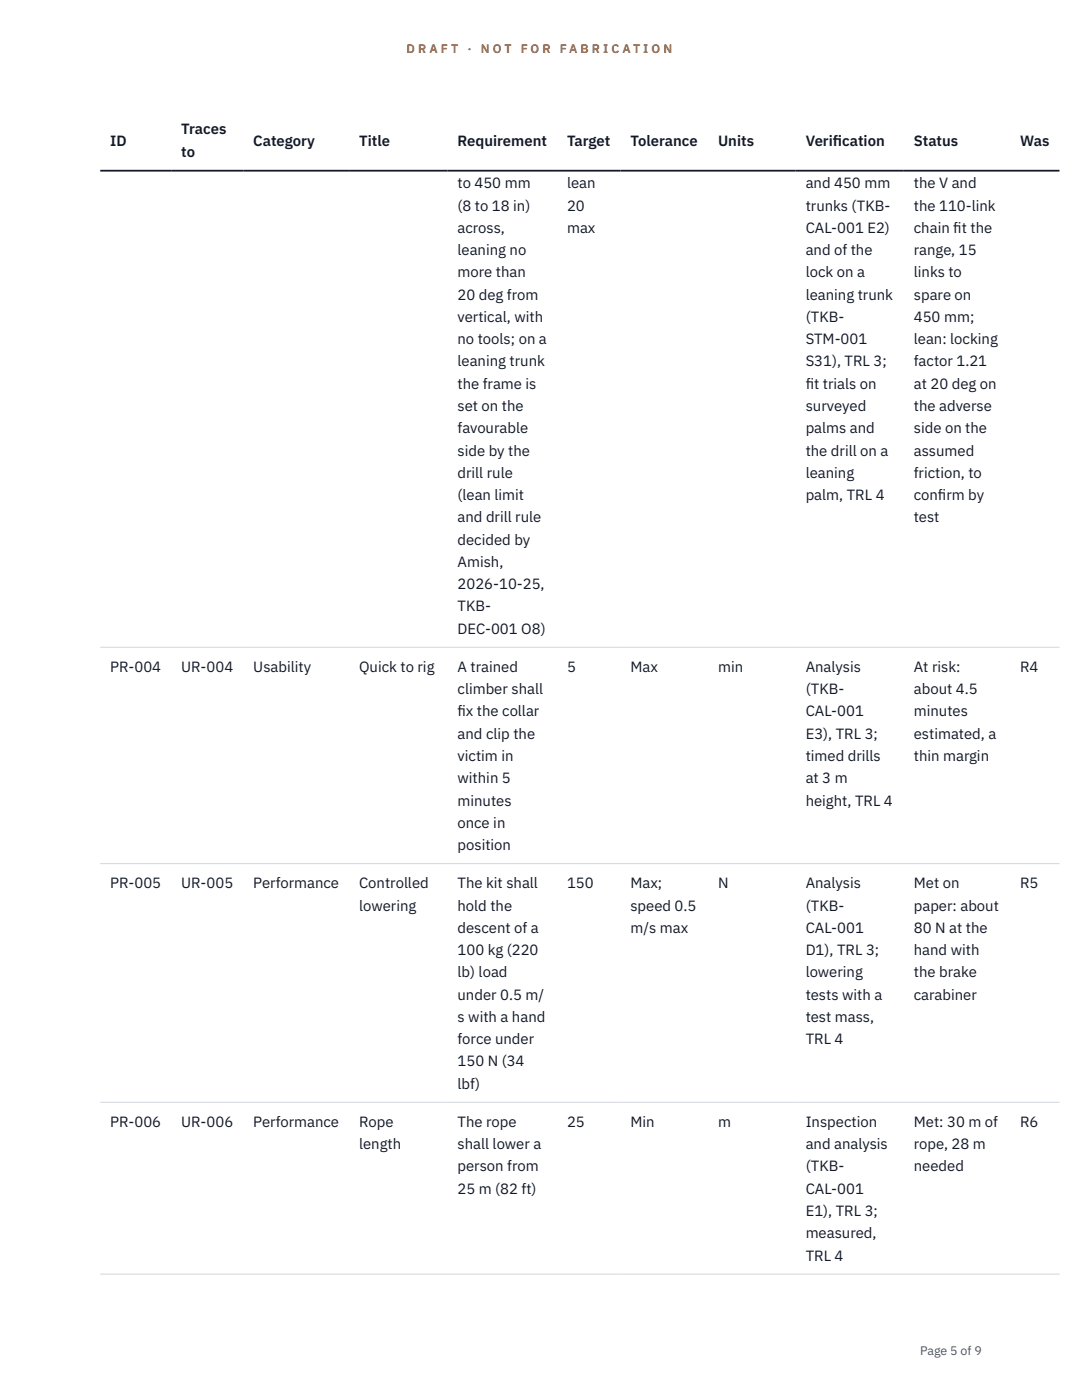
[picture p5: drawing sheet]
<svg xmlns="http://www.w3.org/2000/svg" width="216mm" height="279mm" viewBox="0 0 216 279" stroke-linecap="round" stroke-linejoin="round" font-family="sans-serif">
<defs><g id="words">
<g font-size="3" fill="#111827">
<text x="22" y="29.1">ID</text>
<text x="36.2" y="26.8">Traces</text>
<text x="50.5" y="29.1">Category</text>
<text x="71.7" y="29.1">Title</text>
<text x="91.3" y="29.1">Requirement</text>
<text x="113.1" y="29.1">Target</text>
<text x="125.8" y="29.1">Tolerance</text>
<text x="143.3" y="29.1">Units</text>
<text x="160.8" y="29.1">Verif</text>
<text x="166.2" y="29.1">ication</text>
<text x="182.3" y="29.1">Status</text>
<text x="203.5" y="29.1">Was</text>
<text x="36.2" y="31.3">to</text>
<text x="91.3" y="37.6">to 450 mm</text>
<text x="113.1" y="37.6">lean</text>
<text x="160.8" y="37.6">and 450 mm</text>
<text x="182.3" y="37.6">the V and</text>
<text x="91.3" y="42">(8 to 18 in)</text>
<text x="91.3" y="46.5">across,</text>
<text x="113.1" y="42">20</text>
<text x="113.1" y="46.5">max</text>
<text x="160.8" y="42">trunks (TKB-</text>
<text x="160.8" y="46.5">CAL-001 E2)</text>
<text x="182.3" y="42">the 110-link</text>
<text x="182.3" y="46.5">chain f</text>
<text x="190.2" y="46.5">it the</text>
<text x="91.3" y="50.9">leaning no</text>
<text x="160.8" y="50.9">and of the</text>
<text x="182.3" y="50.9">range, 15</text>
<text x="91.3" y="55.4">more than</text>
<text x="91.3" y="59.8">20 deg from</text>
<text x="160.8" y="55.4">lock on a</text>
<text x="160.8" y="59.8">leaning trunk</text>
<text x="182.3" y="55.4">links to</text>
<text x="182.3" y="59.8">spare on</text>
<text x="91.3" y="64.2">vertical, with</text>
<text x="160.8" y="64.2">(TKB-</text>
<text x="182.3" y="64.2">450 mm;</text>
<text x="91.3" y="68.7">no tools; on a</text>
<text x="160.8" y="68.7">STM-001</text>
<text x="182.3" y="68.7">lean: locking</text>
<text x="91.3" y="73.1">leaning trunk</text>
<text x="91.3" y="77.6">the frame is</text>
<text x="160.8" y="73.1">S31), TRL 3;</text>
<text x="160.8" y="77.6">f</text>
<text x="160.8" y="77.6">it trials on</text>
<text x="182.3" y="73.1">factor 1.21</text>
<text x="182.3" y="77.6">at 20 deg on</text>
<text x="91.3" y="82">set on the</text>
<text x="160.8" y="82">surveyed</text>
<text x="182.3" y="82">the adverse</text>
<text x="91.3" y="86.5">favourable</text>
<text x="160.8" y="86.5">palms and</text>
<text x="182.3" y="86.5">side on the</text>
<text x="91.3" y="90.9">side by the</text>
<text x="91.3" y="95.4">drill rule</text>
<text x="160.8" y="90.9">the drill on a</text>
<text x="160.8" y="95.4">leaning</text>
<text x="182.3" y="90.9">assumed</text>
<text x="182.3" y="95.4">friction, to</text>
<text x="91.3" y="99.8">(lean limit</text>
<text x="160.8" y="99.8">palm, TRL 4</text>
<text x="182.3" y="99.8">conf</text>
<text x="187.2" y="99.8">irm by</text>
<text x="91.3" y="104.3">and drill rule</text>
<text x="182.3" y="104.3">test</text>
<text x="91.3" y="108.7">decided by</text>
<text x="91.3" y="113.1">Amish,</text>
<text x="91.3" y="117.6">2026-10-25,</text>
<text x="91.3" y="122">TKB-</text>
<text x="91.3" y="126.5">DEC-001 O8)</text>
<text x="22" y="134.1">PR-004</text>
<text x="36.2" y="134.1">UR-004</text>
<text x="50.5" y="134.1">Usability</text>
<text x="71.7" y="134.1">Quick to rig</text>
<text x="91.3" y="134.1">A trained</text>
<text x="113.1" y="134.1">5</text>
<text x="125.8" y="134.1">Max</text>
<text x="143.3" y="134.1">min</text>
<text x="160.8" y="134.1">Analysis</text>
<text x="182.3" y="134.1">At risk:</text>
<text x="203.5" y="134.1">R4</text>
<text x="91.3" y="138.5">climber shall</text>
<text x="91.3" y="143">f</text>
<text x="91.3" y="143">ix the collar</text>
<text x="160.8" y="138.5">(TKB-</text>
<text x="160.8" y="143">CAL-001</text>
<text x="182.3" y="138.5">about 4.5</text>
<text x="182.3" y="143">minutes</text>
<text x="91.3" y="147.4">and clip the</text>
<text x="160.8" y="147.4">E3), TRL 3;</text>
<text x="182.3" y="147.4">estimated, a</text>
<text x="91.3" y="151.9">victim in</text>
<text x="160.8" y="151.9">timed drills</text>
<text x="182.3" y="151.9">thin margin</text>
<text x="91.3" y="156.3">within 5</text>
<text x="91.3" y="160.8">minutes</text>
<text x="160.8" y="156.3">at 3 m</text>
<text x="160.8" y="160.8">height, TRL 4</text>
<text x="91.3" y="165.2">once in</text>
<text x="91.3" y="169.7">position</text>
<text x="22" y="177.3">PR-005</text>
<text x="36.2" y="177.3">UR-005</text>
<text x="50.5" y="177.3">Performance</text>
<text x="71.7" y="177.3">Controlled</text>
<text x="91.3" y="177.3">The kit shall</text>
<text x="113.1" y="177.3">150</text>
<text x="125.8" y="177.3">Max;</text>
<text x="143.3" y="177.3">N</text>
<text x="160.8" y="177.3">Analysis</text>
<text x="182.3" y="177.3">Met on</text>
<text x="203.5" y="177.3">R5</text>
<text x="71.7" y="181.7">lowering</text>
<text x="91.3" y="181.7">hold the</text>
<text x="125.8" y="181.7">speed 0.5</text>
<text x="160.8" y="181.7">(TKB-</text>
<text x="182.3" y="181.7">paper: about</text>
<text x="91.3" y="186.2">descent of a</text>
<text x="91.3" y="190.6">100 kg (220</text>
<text x="125.8" y="186.2">m/s max</text>
<text x="160.8" y="186.2">CAL-001</text>
<text x="160.8" y="190.6">D1), TRL 3;</text>
<text x="182.3" y="186.2">80 N at the</text>
<text x="182.3" y="190.6">hand with</text>
<text x="91.3" y="195.1">lb) load</text>
<text x="160.8" y="195.1">lowering</text>
<text x="182.3" y="195.1">the brake</text>
<text x="91.3" y="199.5">under 0.5 m/</text>
<text x="91.3" y="203.9">s with a hand</text>
<text x="160.8" y="199.5">tests with a</text>
<text x="160.8" y="203.9">test mass,</text>
<text x="182.3" y="199.5">carabiner</text>
<text x="91.3" y="208.4">force under</text>
<text x="160.8" y="208.4">TRL 4</text>
<text x="91.3" y="212.8">150 N (34</text>
<text x="91.3" y="217.3">lbf)</text>
<text x="22" y="224.9">PR-006</text>
<text x="36.2" y="224.9">UR-006</text>
<text x="50.5" y="224.9">Performance</text>
<text x="71.7" y="224.9">Rope</text>
<text x="91.3" y="224.9">The rope</text>
<text x="113.1" y="224.9">25</text>
<text x="125.8" y="224.9">Min</text>
<text x="143.3" y="224.9">m</text>
<text x="160.8" y="224.9">Inspection</text>
<text x="182.3" y="224.9">Met: 30 m of</text>
<text x="203.5" y="224.9">R6</text>
<text x="71.7" y="229.4">length</text>
<text x="91.3" y="229.4">shall lower a</text>
<text x="91.3" y="233.8">person from</text>
<text x="160.8" y="229.4">and analysis</text>
<text x="160.8" y="233.8">(TKB-</text>
<text x="182.3" y="229.4">rope, 28 m</text>
<text x="182.3" y="233.8">needed</text>
<text x="91.3" y="238.2">25 m (82 ft)</text>
<text x="160.8" y="238.2">CAL-001</text>
<text x="160.8" y="242.7">E1), TRL 3;</text>
<text x="160.8" y="247.1">measured,</text>
<text x="160.8" y="251.6">TRL 4</text>
</g>
<g font-size="2.5" fill="#b45309">
<text x="81.1" y="10.5">D R A F T</text>
<text x="93.3" y="10.5">·</text>
<text x="95.9" y="10.5">N O T</text>
<text x="103.9" y="10.5">F O R</text>
<text x="111.7" y="10.5">F A B R I C A T I O N</text>
</g>
<text font-size="2.5" fill="#4b5563" x="183.6" y="270.3">Page 5 of 9</text>
</g></defs>
<path d="M20 129.2h191.4M20 172.4h191.4M20 220h191.4M20 254.3h191.4" fill="none" stroke="#d1d5db" stroke-width=".2"/>
<path d="M20 34.1h191.4" fill="none" stroke="#111827" stroke-width=".35"/>
<use href="#words"/>
</svg>
